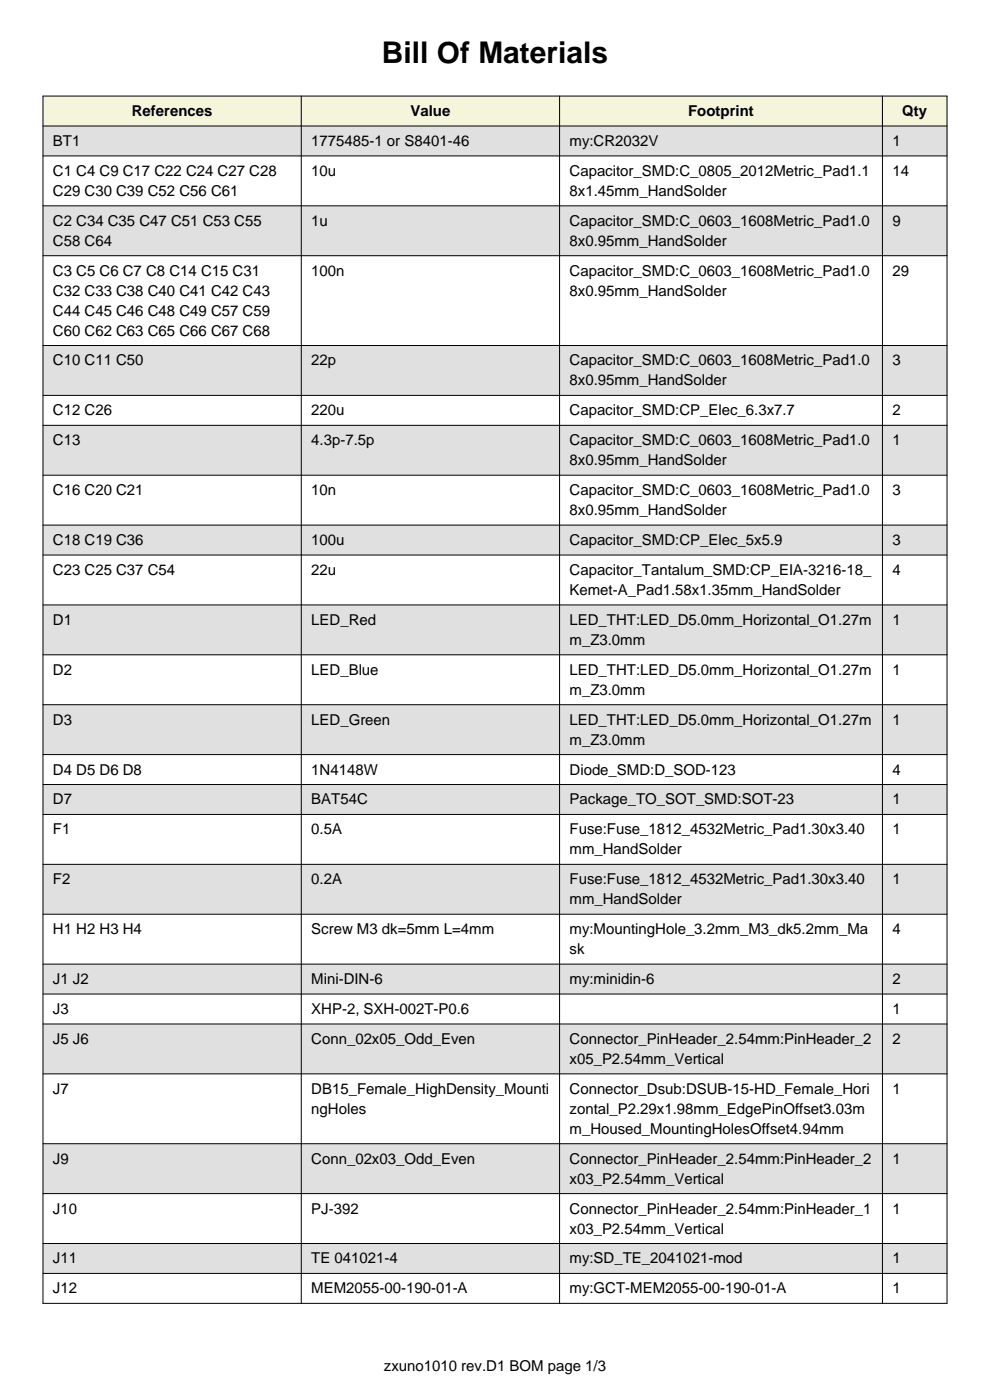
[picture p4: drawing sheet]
<svg xmlns="http://www.w3.org/2000/svg" width="210mm" height="297mm" viewBox="0 0 210 297" stroke-linecap="round" stroke-linejoin="round" font-family="sans-serif">
<defs><g id="words">
<text font-size="6.3" x="81" y="13.5">Bill Of Materials</text>
<g font-size="3.2">
<text x="28" y="24.6">References</text>
<text x="87.1" y="24.6">Value</text>
<text x="146" y="24.6">Footprint</text>
<text x="191.4" y="24.6">Qty</text>
<text x="11.2" y="31">BT1</text>
<text x="66" y="31">1775485-1 or S8401-46</text>
<text x="120.8" y="31">my:CR2032V</text>
<text x="189.3" y="31">1</text>
<text x="11.2" y="37.3">C1 C4 C9 C17 C22 C24 C27 C28</text>
<text x="11.2" y="41.5">C29 C30 C39 C52 C56 C61</text>
<text x="66" y="37.3">10u</text>
<text x="120.8" y="37.3">Capacitor_SMD:C_0805_2012Metric_Pad1.1</text>
<text x="120.8" y="41.5">8x1.45mm_HandSolder</text>
<text x="189.3" y="37.3">14</text>
<text x="11.2" y="47.9">C2 C34 C35 C47 C51 C53 C55</text>
<text x="66" y="47.9">1u</text>
<text x="120.8" y="47.9">Capacitor_SMD:C_0603_1608Metric_Pad1.0</text>
<text x="189.3" y="47.9">9</text>
<text x="11.2" y="52.1">C58 C64</text>
<text x="120.8" y="52.1">8x0.95mm_HandSolder</text>
<text x="11.2" y="58.5">C3 C5 C6 C7 C8 C14 C15 C31</text>
<text x="66" y="58.5">100n</text>
<text x="120.8" y="58.5">Capacitor_SMD:C_0603_1608Metric_Pad1.0</text>
<text x="189.3" y="58.5">29</text>
<text x="11.2" y="62.7">C32 C33 C38 C40 C41 C42 C43</text>
<text x="120.8" y="62.7">8x0.95mm_HandSolder</text>
<text x="11.2" y="66.9">C44 C45 C46 C48 C49 C57 C59</text>
<text x="11.2" y="71.2">C60 C62 C63 C65 C66 C67 C68</text>
<text x="11.2" y="77.5">C10 C11 C50</text>
<text x="66" y="77.5">22p</text>
<text x="120.8" y="77.5">Capacitor_SMD:C_0603_1608Metric_Pad1.0</text>
<text x="189.3" y="77.5">3</text>
<text x="120.8" y="81.8">8x0.95mm_HandSolder</text>
<text x="11.2" y="88.1">C12 C26</text>
<text x="66" y="88.1">220u</text>
<text x="120.8" y="88.1">Capacitor_SMD:CP_Elec_6.3x7.7</text>
<text x="189.3" y="88.1">2</text>
<text x="11.2" y="94.5">C13</text>
<text x="66" y="94.5">4.3p-7.5p</text>
<text x="120.8" y="94.5">Capacitor_SMD:C_0603_1608Metric_Pad1.0</text>
<text x="189.3" y="94.5">1</text>
<text x="120.8" y="98.7">8x0.95mm_HandSolder</text>
<text x="11.2" y="105">C16 C20 C21</text>
<text x="66" y="105">10n</text>
<text x="120.8" y="105">Capacitor_SMD:C_0603_1608Metric_Pad1.0</text>
<text x="189.3" y="105">3</text>
<text x="120.8" y="109.3">8x0.95mm_HandSolder</text>
<text x="11.2" y="115.6">C18 C19 C36</text>
<text x="66" y="115.6">100u</text>
<text x="120.8" y="115.6">Capacitor_SMD:CP_Elec_5x5.9</text>
<text x="189.3" y="115.6">3</text>
<text x="11.2" y="122">C23 C25 C37 C54</text>
<text x="66" y="122">22u</text>
<text x="120.8" y="122">Capacitor_Tantalum_SMD:CP_EIA-3216-18_</text>
<text x="189.3" y="122">4</text>
<text x="120.8" y="126.2">Kemet-A_Pad1.58x1.35mm_HandSolder</text>
<text x="11.2" y="132.6">D1</text>
<text x="66" y="132.6">LED_Red</text>
<text x="120.8" y="132.6">LED_THT:LED_D5.0mm_Horizontal_O1.27m</text>
<text x="120.8" y="136.8">m_Z3.0mm</text>
<text x="189.3" y="132.6">1</text>
<text x="11.2" y="143.1">D2</text>
<text x="66" y="143.1">LED_Blue</text>
<text x="120.8" y="143.1">LED_THT:LED_D5.0mm_Horizontal_O1.27m</text>
<text x="189.3" y="143.1">1</text>
<text x="120.8" y="147.4">m_Z3.0mm</text>
<text x="11.2" y="153.7">D3</text>
<text x="66" y="153.7">LED_Green</text>
<text x="120.8" y="153.7">LED_THT:LED_D5.0mm_Horizontal_O1.27m</text>
<text x="189.3" y="153.7">1</text>
<text x="120.8" y="158">m_Z3.0mm</text>
<text x="11.2" y="164.3">D4 D5 D6 D8</text>
<text x="66" y="164.3">1N4148W</text>
<text x="120.8" y="164.3">Diode_SMD:D_SOD-123</text>
<text x="189.3" y="164.3">4</text>
<text x="11.2" y="170.7">D7</text>
<text x="66" y="170.7">BAT54C</text>
<text x="120.8" y="170.7">Package_TO_SOT_SMD:SOT-23</text>
<text x="189.3" y="170.7">1</text>
<text x="11.2" y="177">F1</text>
<text x="66" y="177">0.5A</text>
<text x="120.8" y="177">Fuse:Fuse_1812_4532Metric_Pad1.30x3.40</text>
<text x="189.3" y="177">1</text>
<text x="120.8" y="181.2">mm_HandSolder</text>
<text x="11.2" y="187.6">F2</text>
<text x="66" y="187.6">0.2A</text>
<text x="120.8" y="187.6">Fuse:Fuse_1812_4532Metric_Pad1.30x3.40</text>
<text x="120.8" y="191.8">mm_HandSolder</text>
<text x="189.3" y="187.6">1</text>
<text x="11.2" y="198.2">H1 H2 H3 H4</text>
<text x="66" y="198.2">Screw M3 dk=5mm L=4mm</text>
<text x="120.8" y="198.2">my:MountingHole_3.2mm_M3_dk5.2mm_Ma</text>
<text x="120.8" y="202.4">sk</text>
<text x="189.3" y="198.2">4</text>
<text x="11.2" y="208.8">J1 J2</text>
<text x="66" y="208.8">Mini-DIN-6</text>
<text x="120.8" y="208.8">my:minidin-6</text>
<text x="189.3" y="208.8">2</text>
<text x="11.2" y="215.1">J3</text>
<text x="66" y="215.1">XHP-2, SXH-002T-P0.6</text>
<text x="189.3" y="215.1">1</text>
<text x="11.2" y="221.5">J5 J6</text>
<text x="66" y="221.5">Conn_02x05_Odd_Even</text>
<text x="120.8" y="221.5">Connector_PinHeader_2.54mm:PinHeader_2</text>
<text x="189.3" y="221.5">2</text>
<text x="120.8" y="225.7">x05_P2.54mm_Vertical</text>
<text x="11.2" y="232">J7</text>
<text x="66" y="232">DB15_Female_HighDensity_Mounti</text>
<text x="120.8" y="232">Connector_Dsub:DSUB-15-HD_Female_Hori</text>
<text x="189.3" y="232">1</text>
<text x="66" y="236.3">ngHoles</text>
<text x="120.8" y="236.3">zontal_P2.29x1.98mm_EdgePinOffset3.03m</text>
<text x="120.8" y="240.5">m_Housed_MountingHolesOffset4.94mm</text>
<text x="11.2" y="246.9">J9</text>
<text x="66" y="246.9">Conn_02x03_Odd_Even</text>
<text x="120.8" y="246.9">Connector_PinHeader_2.54mm:PinHeader_2</text>
<text x="120.8" y="251.1">x03_P2.54mm_Vertical</text>
<text x="189.3" y="246.9">1</text>
<text x="11.2" y="257.4">J10</text>
<text x="66" y="257.4">PJ-392</text>
<text x="120.8" y="257.4">Connector_PinHeader_2.54mm:PinHeader_1</text>
<text x="189.3" y="257.4">1</text>
<text x="120.8" y="261.7">x03_P2.54mm_Vertical</text>
<text x="11.2" y="268">J11</text>
<text x="66" y="268">TE 041021-4</text>
<text x="120.8" y="268">my:SD_TE_2041021-mod</text>
<text x="189.3" y="268">1</text>
<text x="11.2" y="274.4">J12</text>
<text x="66" y="274.4">MEM2055-00-190-01-A</text>
<text x="120.8" y="274.4">my:GCT-MEM2055-00-190-01-A</text>
<text x="189.3" y="274.4">1</text>
<text x="81.4" y="290.9">zxuno1010 rev.D1 BOM page 1/3</text>
</g>
</g></defs>
<path d="M9.1 26.7h191.8v6.4h-191.8z" fill-rule="evenodd" fill="#e0e0e0"/>
<path d="M9.1 33.1h191.8v10.6h-191.8z" fill-rule="evenodd" fill="#fff"/>
<path d="M9.1 43.7h191.8v10.5h-191.8z" fill-rule="evenodd" fill="#e0e0e0"/>
<path d="M9.1 54.2h191.8v19.1h-191.8z" fill-rule="evenodd" fill="#fff"/>
<path d="M9.1 73.3h191.8v10.6h-191.8z" fill-rule="evenodd" fill="#e0e0e0"/>
<path d="M9.1 83.9h191.8v6.3h-191.8z" fill-rule="evenodd" fill="#fff"/>
<path d="M9.1 90.2h191.8v10.6h-191.8z" fill-rule="evenodd" fill="#e0e0e0"/>
<path d="M9.1 100.8h191.8v10.6h-191.8z" fill-rule="evenodd" fill="#fff"/>
<path d="M9.1 111.4h191.8v6.3h-191.8z" fill-rule="evenodd" fill="#e0e0e0"/>
<path d="M9.1 117.7h191.8v10.6h-191.8z" fill-rule="evenodd" fill="#fff"/>
<path d="M9.1 128.3h191.8v10.6h-191.8z" fill-rule="evenodd" fill="#e0e0e0"/>
<path d="M9.1 138.9h191.8v10.6h-191.8z" fill-rule="evenodd" fill="#fff"/>
<path d="M9.1 149.5h191.8v10.6h-191.8z" fill-rule="evenodd" fill="#e0e0e0"/>
<path d="M9.1 160.1h191.8v6.3h-191.8z" fill-rule="evenodd" fill="#fff"/>
<path d="M9.1 166.4h191.8v6.4h-191.8z" fill-rule="evenodd" fill="#e0e0e0"/>
<path d="M9.1 172.8h191.8v10.6h-191.8z" fill-rule="evenodd" fill="#fff"/>
<path d="M9.1 183.4h191.8v10.5h-191.8z" fill-rule="evenodd" fill="#e0e0e0"/>
<path d="M9.1 193.9h191.8v10.6h-191.8z" fill-rule="evenodd" fill="#fff"/>
<path d="M9.1 204.5h191.8v6.4h-191.8z" fill-rule="evenodd" fill="#e0e0e0"/>
<path d="M9.1 210.9h191.8v6.3h-191.8z" fill-rule="evenodd" fill="#fff"/>
<path d="M9.1 217.2h191.8v10.6h-191.8z" fill-rule="evenodd" fill="#e0e0e0"/>
<path d="M9.1 227.8h191.8v14.8h-191.8z" fill-rule="evenodd" fill="#fff"/>
<path d="M9.1 242.6h191.8v10.6h-191.8z" fill-rule="evenodd" fill="#e0e0e0"/>
<path d="M9.1 253.2h191.8v10.6h-191.8z" fill-rule="evenodd" fill="#fff"/>
<path d="M9.1 263.8h191.8v6.3h-191.8z" fill-rule="evenodd" fill="#e0e0e0"/>
<path d="M9.1 270.1h191.8v6.4h-191.8z" fill-rule="evenodd" fill="#fff"/>
<g fill="#f5f5dc">
<path d="M9.1 20.4h191.8v6.3h-191.8z" fill-rule="evenodd"/>
<path d="M11.2 21.4h50.6v4.3h-50.6z" fill-rule="evenodd"/>
<path d="M66 21.4h50.6v4.3h-50.6z" fill-rule="evenodd"/>
<path d="M120.8 21.4h64.3v4.3h-64.3z" fill-rule="evenodd"/>
<path d="M189.3 21.4h9.5v4.3h-9.5z" fill-rule="evenodd"/>
</g>
<g fill="none" stroke="#000" stroke-width=".21">
<path d="M9.1 20.4h191.8v256.1h-191.8zM9.1 26.7h191.8M9.1 33.1h191.8M63.9 20.4v256.1M118.7 20.4v256.1M187.2 20.4v256.1M9.1 43.7h191.8M9.1 54.2h191.8M9.1 73.3h191.8M9.1 83.9h191.8M9.1 90.2h191.8M9.1 100.8h191.8"/>
<path d="M9.1 111.4h191.8M9.1 117.7h191.8M9.1 128.3h191.8M9.1 138.9h191.8M9.1 149.5h191.8M9.1 160.1h191.8M9.1 166.4h191.8M9.1 172.8h191.8M9.1 183.4h191.8M9.1 193.9h191.8M9.1 204.5h191.8M9.1 210.9h191.8"/>
<path d="M9.1 217.2h191.8M9.1 227.8h191.8M9.1 242.6h191.8M9.1 253.2h191.8M9.1 263.8h191.8M9.1 270.1h191.8"/>
</g>
<use href="#words"/>
</svg>
